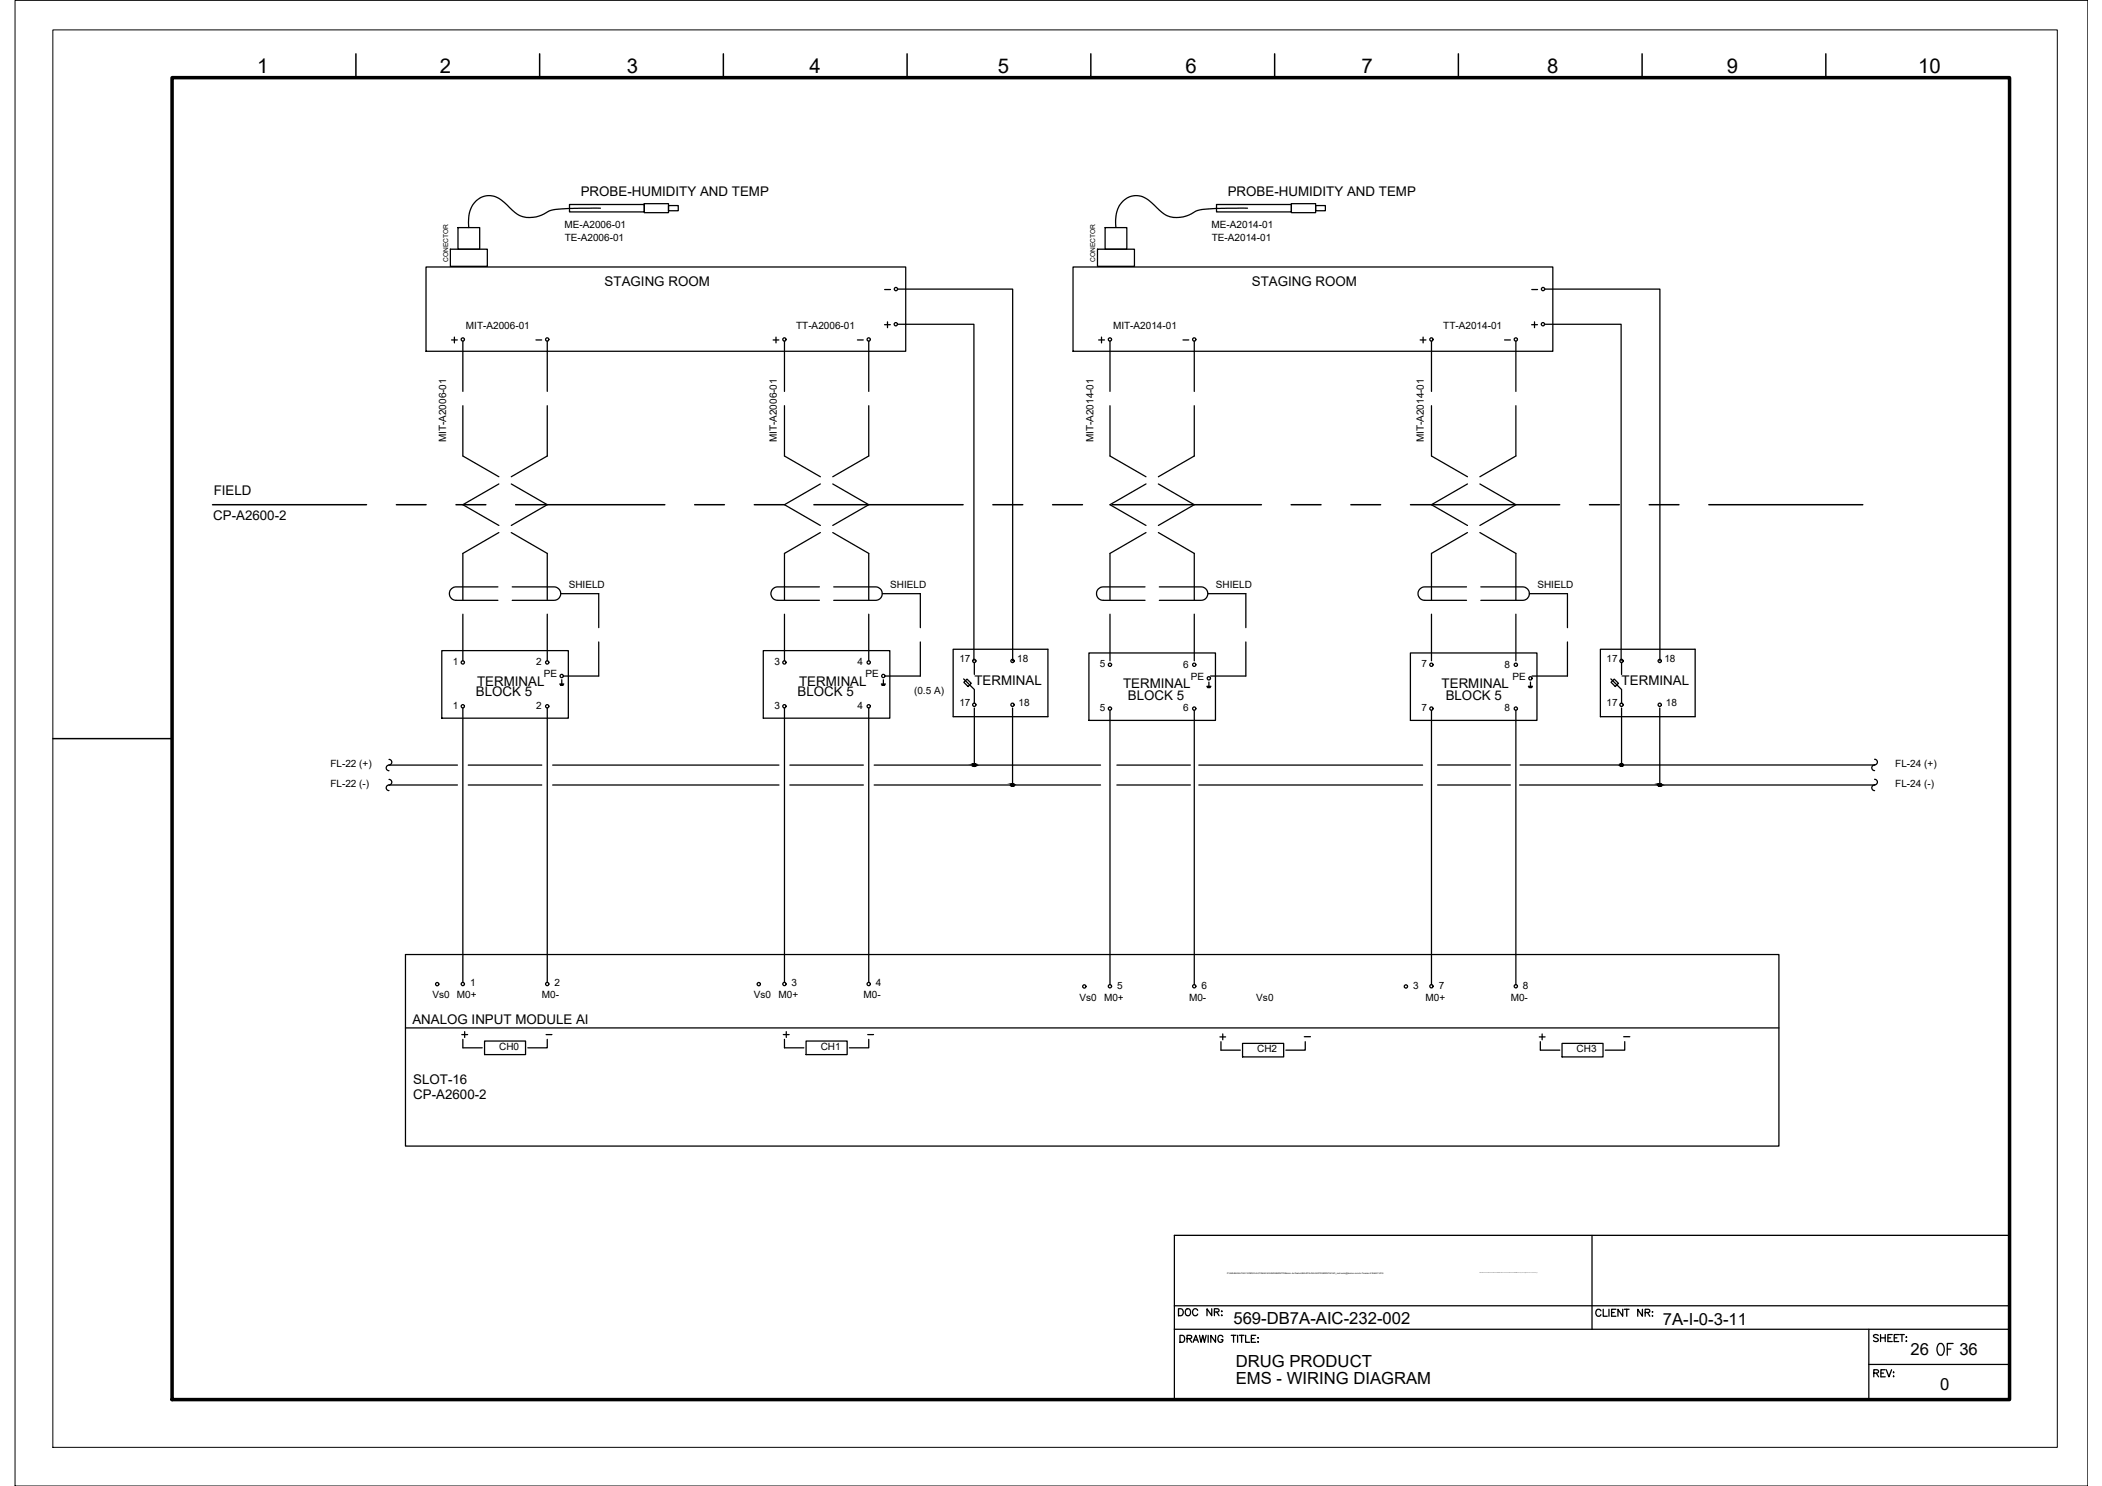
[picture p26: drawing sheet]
<svg xmlns="http://www.w3.org/2000/svg" width="420mm" height="297mm" viewBox="0 0 420 297" stroke-linecap="round" stroke-linejoin="round" font-family="sans-serif">
<defs><g id="words">
<text font-size="5.3" x="386.3" y="272">OF</text>
<g font-size="4.4">
<text x="89.3" y="69.8">+</text>
<text x="373.6" y="276.6">REV:</text>
</g>
<g font-size="4.1">
<text x="51.4" y="14.5">1</text>
<text x="87.9" y="14.5">2</text>
<text x="125.3" y="14.5">3</text>
<text x="161.8" y="14.5">4</text>
<text x="199.5" y="14.5">5</text>
<text x="237" y="14.5">6</text>
<text x="272.2" y="14.5">7</text>
<text x="309.3" y="14.5">8</text>
<text x="345.2" y="14.5">9</text>
<text x="383.4" y="14.5">10</text>
</g>
<g font-size="4">
<text x="176" y="66.7">+</text>
<text x="305.2" y="66.7">+</text>
<text x="155.6" y="208.5">+</text>
</g>
<g font-size="3.3">
<text x="246.5" y="264.7">569-DB7A-AIC-232-002</text>
<text x="332.4" y="264.8">7A-I-0-3-11</text>
<text x="247" y="273.2">DRUG PRODUCT</text>
<text x="381.9" y="270.8">26</text>
<text x="391.6" y="270.8">36</text>
<text x="247" y="276.6">EMS - WIRING DIAGRAM</text>
<text x="387.8" y="277.9">0</text>
</g>
<g font-size="2.7">
<text x="116.1" y="39.3">PROBE-HUMIDITY AND TEMP</text>
<text x="245.4" y="39.3">PROBE-HUMIDITY AND TEMP</text>
<text x="120.9" y="57.1">STAGING ROOM</text>
<text x="250.2" y="57.1">STAGING ROOM</text>
<text x="42.7" y="99">FIELD</text>
<text x="42.6" y="103.9">CP-A2600-2</text>
<text x="95.4" y="137.1">TERMINAL</text>
<text x="159.7" y="137.1">TERMINAL</text>
<text x="194.8" y="137">TERMINAL</text>
<text x="224.5" y="137.5">TERMINAL</text>
<text x="288.2" y="137.5">TERMINAL</text>
<text x="324.1" y="137">TERMINAL</text>
<text x="95.1" y="139.1">BLOCK 5</text>
<text x="159.4" y="139.1">BLOCK 5</text>
<text x="225.4" y="139.9">BLOCK 5</text>
<text x="289" y="139.8">BLOCK 5</text>
<text x="82.4" y="204.6">ANALOG INPUT MODULE AI</text>
<text x="82.6" y="219.6">CP-A2600-2</text>
<text x="82.6" y="216.7">SLOT-16</text>
</g>
<g font-size="2.6">
<text x="176" y="59.3">-</text>
<text x="305.2" y="59.3">-</text>
<text x="106.2" y="69.1">-</text>
<text x="170.4" y="69.1">-</text>
<text x="235.7" y="69.1">-</text>
<text x="299.9" y="69.1">-</text>
<text x="108.3" y="208.1">-</text>
<text x="172.5" y="208.1">-</text>
<text x="260" y="208.5">-</text>
<text x="323.5" y="208.5">-</text>
</g>
<g font-size="2">
<text x="112.8" y="45.5">ME-A2006-01</text>
<text x="242.2" y="45.5">ME-A2014-01</text>
<text x="112.9" y="48.2">TE-A2006-01</text>
<text x="242.2" y="48.2">TE-A2014-01</text>
<text x="93.1" y="65.8">MIT-A2006-01</text>
<text x="159.1" y="65.8">TT-A2006-01</text>
<text x="222.5" y="65.8">MIT-A2014-01</text>
<text x="288.5" y="65.8">TT-A2014-01</text>
<text x="89.2" y="88.4" transform="rotate(-90 89.2 88.4)">MIT-A2006-01</text>
<text x="155.3" y="88.4" transform="rotate(-90 155.3 88.4)">MIT-A2006-01</text>
<text x="218.5" y="88.4" transform="rotate(-90 218.5 88.4)">MIT-A2014-01</text>
<text x="284.6" y="88.4" transform="rotate(-90 284.6 88.4)">MIT-A2014-01</text>
<text x="113.7" y="117.4">SHIELD</text>
<text x="177.9" y="117.4">SHIELD</text>
<text x="243" y="117.4">SHIELD</text>
<text x="307.3" y="117.4">SHIELD</text>
<text x="90.5" y="132.9">1</text>
<text x="107.1" y="133">2</text>
<text x="108.7" y="135.4">PE</text>
<text x="154.8" y="132.9">3</text>
<text x="171.4" y="133">4</text>
<text x="173" y="135.4">PE</text>
<text x="191.8" y="132.4">17</text>
<text x="203.3" y="132.4">18</text>
<text x="219.9" y="133.4">5</text>
<text x="236.5" y="133.4">6</text>
<text x="238.1" y="135.9">PE</text>
<text x="284.1" y="133.4">7</text>
<text x="300.8" y="133.4">8</text>
<text x="302.3" y="135.9">PE</text>
<text x="321.1" y="132.4">17</text>
<text x="332.7" y="132.4">18</text>
<text x="90.5" y="141.6">1</text>
<text x="107.1" y="141.7">2</text>
<text x="154.8" y="141.6">3</text>
<text x="171.4" y="141.7">4</text>
<text x="182.7" y="138.7">(0.5 A)</text>
<text x="191.8" y="141.2">17</text>
<text x="203.6" y="141.2">18</text>
<text x="219.9" y="142.1">5</text>
<text x="236.5" y="142.1">6</text>
<text x="284.1" y="142.1">7</text>
<text x="300.8" y="142.1">8</text>
<text x="321.1" y="141.2">17</text>
<text x="333" y="141.2">18</text>
<text x="66" y="153.4">FL-22 (+)</text>
<text x="378.8" y="153.4">FL-24 (+)</text>
<text x="66" y="157.4">FL-22 (-)</text>
<text x="378.8" y="157.4">FL-24 (-)</text>
<text x="94" y="197.1">1</text>
<text x="110.8" y="197.1">2</text>
<text x="158.2" y="197.1">3</text>
<text x="175.1" y="197.1">4</text>
<text x="223.3" y="197.6">5</text>
<text x="240.2" y="197.6">6</text>
<text x="282.4" y="197.6">3</text>
<text x="287.6" y="197.6">7</text>
<text x="304.4" y="197.6">8</text>
<text x="86.4" y="199.6">Vs0</text>
<text x="91.3" y="199.6">M0+</text>
<text x="108.3" y="199.6">M0-</text>
<text x="150.7" y="199.6">Vs0</text>
<text x="155.6" y="199.6">M0+</text>
<text x="172.6" y="199.6">M0-</text>
<text x="215.8" y="200.1">Vs0</text>
<text x="220.7" y="200">M0+</text>
<text x="237.7" y="200">M0-</text>
<text x="251.1" y="200.1">Vs0</text>
<text x="285" y="200">M0+</text>
<text x="302" y="200">M0-</text>
<text x="99.8" y="209.9">CH0</text>
<text x="164" y="209.9">CH1</text>
<text x="251.3" y="210.3">CH2</text>
<text x="315.2" y="210.3">CH3</text>
</g>
<g font-size="1.3">
<text x="89.6" y="52.4" transform="rotate(-90 89.6 52.4)">CONECTOR</text>
<text x="218.9" y="52.4" transform="rotate(-90 218.9 52.4)">CONECTOR</text>
</g>
<text font-size=".4" x="245.3" y="254.7">P:\569-BAXALTA\01.ENG\03.AUTOMACAO\ANDAMENTO\Banco de Dados\569-B7A-INS-INSTRUMENTACAO_moliveira@tessler-com-br-Tessler-5164457.JPG</text>
</g></defs>
<!-- layer: I_DATA -->
<g fill="none" stroke="#000" stroke-width=".25">
<path d="M85.2 53.4h95.8v16.8h-95.8zM214.5 53.4h95.9v16.8h-95.9zM154.5 68h1.2M155.1 67.4v1.1M219.6 68h1.2M220.2 67.4v1.1M283.9 68h1.1M284.5 67.4v1.1M88.3 130.1h25.3v13.5h-25.3zM111.9 136.7h.8M112 136.8h.6M112 137h.5"/>
<path d="M112.3 135.9v.8M152.6 130.1h25.3v13.5h-25.3zM176.2 136.7h.8M176.2 136.8h.7M176.3 137h.5M176.6 135.9v.8M190.5 129.8h19v13.5h-19zM217.7 130.5h25.3v13.5h-25.3zM241.2 137.2h.8M241.3 137.3h.7M241.4 137.4h.5M241.6 136.3v.9"/>
<path d="M281.9 130.5h25.3v13.5h-25.3zM305.5 137.2h.8M305.6 137.3h.6M305.6 137.4h.6M305.9 136.3v.9M319.9 129.8h18.9v13.5h-18.9zM92.3 206.8h1.2M92.5 207.8v1.7h3.9M92.9 206.2v1.2M96.9 208.1h8.2v2.7h-8.2zM109.4 207.8v1.7h-3.9M156.8 209.5h3.9"/>
<path d="M161.1 208.1h8.2v2.7h-8.2zM173.7 207.8v1.7h-3.9M243.8 207.3h1.2M244.1 208.2v1.7h3.8M244.4 206.7v1.1M248.4 208.6h8.2v2.7h-8.2zM260.9 208.2v1.7h-3.9M307.7 207.3h1.1M307.9 208.2v1.7h3.9M308.3 206.7v1.1M312.2 208.6h8.2v2.7h-8.2zM324.8 208.2v1.7h-3.9"/>
<circle cx="156.8" cy="67.9" r=".33"/>
<circle cx="221.9" cy="67.9" r=".33"/>
<circle cx="286.1" cy="67.9" r=".33"/>
<circle cx="92.5" cy="132.4" r=".33"/>
<circle cx="109.4" cy="132.4" r=".33"/>
<circle cx="112.3" cy="135.1" r=".33"/>
<circle cx="156.8" cy="132.4" r=".33"/>
<circle cx="173.6" cy="132.4" r=".33"/>
<circle cx="176.6" cy="135.1" r=".33"/>
<circle cx="194.7" cy="132.1" r=".33"/>
<circle cx="202.4" cy="132.1" r=".33"/>
<circle cx="221.9" cy="132.9" r=".33"/>
<circle cx="238.7" cy="132.9" r=".33"/>
<circle cx="241.6" cy="135.6" r=".33"/>
<circle cx="286.1" cy="132.9" r=".33"/>
<circle cx="303" cy="132.9" r=".33"/>
<circle cx="305.9" cy="135.6" r=".33"/>
<circle cx="324.1" cy="132.1" r=".33"/>
<circle cx="331.8" cy="132.1" r=".33"/>
<circle cx="92.5" cy="141.2" r=".33"/>
<circle cx="109.4" cy="141.2" r=".33"/>
<circle cx="156.8" cy="141.2" r=".33"/>
<circle cx="173.6" cy="141.2" r=".33"/>
<circle cx="194.7" cy="140.9" r=".33"/>
<circle cx="202.4" cy="140.9" r=".33"/>
<circle cx="221.9" cy="141.6" r=".33"/>
<circle cx="238.7" cy="141.6" r=".33"/>
<circle cx="286.1" cy="141.6" r=".33"/>
<circle cx="303" cy="141.6" r=".33"/>
<circle cx="324.1" cy="140.9" r=".33"/>
<circle cx="331.8" cy="140.9" r=".33"/>
<circle cx="87.4" cy="196.7" r=".33"/>
<circle cx="92.5" cy="196.7" r=".33"/>
<circle cx="109.4" cy="196.7" r=".33"/>
<circle cx="151.7" cy="196.7" r=".33"/>
<circle cx="156.8" cy="196.7" r=".33"/>
<circle cx="173.6" cy="196.7" r=".33"/>
<circle cx="216.7" cy="197.2" r=".33"/>
<circle cx="221.9" cy="197.1" r=".33"/>
<circle cx="238.7" cy="197.1" r=".33"/>
<circle cx="281" cy="197.2" r=".33"/>
<circle cx="286.1" cy="197.1" r=".33"/>
<circle cx="303" cy="197.1" r=".33"/>
</g>
<!-- layer: I_TABS -->
<g fill="none" stroke="#000" stroke-width=".25">
<path d="M92.5 68.2v10M109.4 68.2v10M156.8 68.2v10M173.7 68.2v10M221.9 68.2v10M238.7 68.2v10M286.1 68.2v10M303 68.2v10M92.5 81.1v10.1l7.2 4.1M99.7 96.7l-7.2 4.2 7.2 4.1M102.2 96.7l7.2 4.2-7.2 4.1M109.4 81.1v10.1l-7.2 4.1"/>
<path d="M156.8 81.1v10.1l7.2 4.1M164 96.7l-7.2 4.2 7.2 4.1M166.5 96.7l7.2 4.2-7.2 4.1M173.7 81.1v10.1l-7.2 4.1M221.9 81.1v10.1l7.2 4.1M229.1 96.7l-7.2 4.2 7.2 4.1M231.5 96.7l7.2 4.2-7.2 4.1M238.7 81.1v10.1l-7.2 4.1M286.1 81.1v10.1l7.2 4.1M293.3 96.7l-7.2 4.2 7.2 4.1M295.8 96.7l7.2 4.2-7.2 4.1M303 81.1v10.1l-7.2 4.1"/>
<path d="M99.5 117.3h-8.3a1.34 1.34 0 0 0-1.4 1.4 1.34 1.34 0 0 0 1.4 1.3h8.3M99.7 106.5l-7.2 4.1v9.3M102.2 106.5l7.2 4.1v9.3M102.4 117.3h8.3a1.34 1.34 0 0 1 1.4 1.4 1.34 1.34 0 0 1-1.4 1.3h-8.3M112.1 118.7h7.6v6.8M163.8 117.3h-8.4a1.34 1.34 0 0 0-1.3 1.4 1.34 1.34 0 0 0 1.3 1.3h8.4M164 106.5l-7.2 4.1v9.3M166.5 106.5l7.2 4.1v9.3M166.6 117.3h8.4a1.34 1.34 0 0 1 1.3 1.4 1.34 1.34 0 0 1-1.3 1.3h-8.4M176.4 118.7h7.6v6.8M228.9 117.3h-8.4a1.34 1.34 0 0 0-1.3 1.4 1.34 1.34 0 0 0 1.3 1.3h8.4M229.1 106.5l-7.2 4.1v9.3"/>
<path d="M231.5 106.5l7.2 4.1v9.3M231.7 117.3h8.4a1.34 1.34 0 0 1 1.3 1.4 1.34 1.34 0 0 1-1.3 1.3h-8.4M241.4 118.7h7.6v6.8M293.1 117.3h-8.3a1.34 1.34 0 0 0-1.4 1.4 1.34 1.34 0 0 0 1.4 1.3h8.3M293.3 106.5l-7.2 4.1v9.3M295.8 106.5l7.2 4.1v9.3M296 117.3h8.4a1.34 1.34 0 0 1 1.3 1.4 1.34 1.34 0 0 1-1.3 1.3h-8.4M305.7 118.7h7.6v6.8M92.5 122.8v9.3M109.4 122.8v9.3M119.7 128.3v6.8h-7.1M156.8 122.8v9.3"/>
<path d="M173.7 122.8v9.3M184 128.3v6.8h-7.1M221.9 122.8v9.3M238.7 122.8v9.3M249 128.3v6.8h-7M286.1 122.8v9.3M303 122.8v9.3M313.3 128.3v6.8h-7.1M77.8 151.8a.56 .56 0 0 1 .5 .6 .56 .56 0 0 1-.5 .5 .57 .57 0 0 0-.6 .6 .57 .57 0 0 0 .6 .6M77.8 155.8a.56 .56 0 0 1 .5 .6 .56 .56 0 0 1-.5 .5 .56 .56 0 0 0-.6 .6 .56 .56 0 0 0 .6 .5M92.5 141.5v54.9M109.4 141.5v54.9"/>
<path d="M156.8 141.5v54.9M173.7 141.5v54.9M221.9 142v54.8M238.7 142v54.8M286.1 142v54.8M303 142v54.8M374.7 151.8a.56 .56 0 0 1 .6 .5 .56 .56 0 0 1-.6 .6 .57 .57 0 0 0-.6 .6 .57 .57 0 0 0 .6 .5M374.7 155.8a.56 .56 0 0 1 .6 .5 .56 .56 0 0 1-.6 .6 .57 .57 0 0 0-.6 .6 .57 .57 0 0 0 .6 .5"/>
</g>
<!-- layer: EI-CTRL -->
<path d="M192.6 135.7l2.2 2.1v2.8M192.7 136.4l.6-.7 .8 .9-.6 .6zM194.8 132.5v2.3M322 135.7l2.1 2.1v2.8M322 136.4l.7-.7 .8 .9-.6 .6zM324.1 132.5v2.3" fill="none" stroke="#000" stroke-width=".25"/>
<!-- layer: G-TTLB-TTLB -->
<path d="M34.4 15.5h367.3v264.3h-367.3z" fill="none" stroke="#000" stroke-width=".7"/>
<!-- layer: G-TTLB-OTLN -->
<path d="M10.6 6h400.6v283.3h-400.6z" fill="none" stroke="#000" stroke-width=".2"/>
<!-- layer: G-TTLB-INDX -->
<path d="M71.1 10.8v4.7M107.9 10.8v4.7M144.6 10.8v4.7M181.3 10.8v4.7M218 10.8v4.7M254.8 10.8v4.7M291.5 10.8v4.7M328.2 10.8v4.7M365 10.8v4.7M10.6 147.6h23.8" fill="none" stroke="#000" stroke-width=".3"/>
<!-- layer: LGSP IA4$0$LG_PLOT -->
<path d="M318.2 246.9v18.8M234.7 279.8h167M234.7 261h167M234.7 265.7h167M373.5 272.7h28.2M373.5 265.7v14.1" fill="none" stroke="#000" stroke-width=".25"/>
<!-- layer: LG_PLOT -->
<g fill="none" stroke="#000" stroke-width=".25">
<path d="M401.7 246.9h-167v32.9M235.6 261.6h.4a.73 .73 0 0 1 .5 .7 .73 .73 0 0 1-.5 .7h-.4zM235.9 266.9h.4a.75 .75 0 0 1 .5 .7 .75 .75 0 0 1-.5 .7h-.4zM237 261.8l.2-.1a.66 .66 0 0 1 .8 .6 .66 .66 0 0 1-.8 .6l-.3-.4zM237.3 267.6l.8-.1 .1-.2-.1-.3-.8-.1v1.4M237.7 267.6l.5 .7M238.5 268.3l.5-1.4 .5 1.4M238.7 267.9h.7M239.4 261.9a.52 .52 0 0 0-.6-.3 .52 .52 0 0 0-.4 .5v.4a.52 .52 0 0 0 .4 .5 .52 .52 0 0 0 .6-.3M239.8 266.9l.3 1.4 .3-1.4 .3 1.4 .4-1.4M241.5 266.9v1.4M242.2 261.6v1.4l-.9-1.4v1.4"/>
<path d="M242.7 262.3l.8-.1 .2-.2-.1-.3-.9-.1v1.4M243 266.9v1.4l-1-1.4v1.4M243.2 262.3l.5 .7M244.1 262.1h.2zM244.1 262.9h.2zM244.4 267.3a.51 .51 0 0 0-.5-.4 .51 .51 0 0 0-.5 .5v.4a.5 .5 0 0 0 .5 .5 .5 .5 0 0 0 .5-.5h-.3M246.1 266.9h1M246.6 266.9v1.4M247.4 266.9v1.4M247.7 266.9h1M248.2 266.9v1.4M249 266.9v1.4h.8"/>
<path d="M250.1 267.6h.6M251 266.9h-.9v1.4h.9M251.4 267.4h.1zM251.4 268.3h.1zM320 262a.53 .53 0 0 0-.6-.3 .53 .53 0 0 0-.4 .5v.4a.52 .52 0 0 0 .4 .5 .52 .52 0 0 0 .6-.3M320.5 261.7v1.4h.8M321.6 261.7v1.4M322.1 262.4h.6M323 261.7h-.9v1.4h.9M324.4 261.7v1.4l-1-1.4v1.4M324.7 261.7h.9M325.2 261.7v1.4"/>
<path d="M328.3 261.7v1.4l-.9-1.4v1.4M328.8 262.4l.8-.1 .2-.2-.1-.3-.9-.1v1.4M329.3 262.4l.5 .7M330.2 262.2h.2zM330.2 263h.2zM375.4 267l-.3-.2-.6 .2v.2l.9 .6v.2l-.3 .2-.6-.2M375.9 266.8v1.4M375.9 267.4h.9M376.8 266.8v1.4M377.4 267.4h.5M378.2 266.8h-.8v1.4h.8M378.6 267.4h.6"/>
<path d="M379.5 266.8h-.9v1.4h.9M379.7 266.8h.9M380.2 266.8v1.4M381 267.3h.1zM381 268.1h.1z"/>
</g>
<!-- layer: 0 -->
<g fill="none" stroke="#000" stroke-width=".25">
<path d="M90 49.8h7.4v3.4h-7.4zM91.5 45.5h4.4v4.3h-4.4zM113.8 40.9h15v1.5h-15zM120 41.6h-4.6a18.5 18.5 0 0 0-5.8 .7 5.4 5.4 0 0 1-7.7-.8 5.5 5.5 0 0 0-4.3-2.4 4.7 4.7 0 0 0-4 5.4l.1 1M128.8 40.7h4.8v1.8h-4.8zM133.6 41.1h2v1h-2zM179.4 57.8h23v74.3M219.4 49.8h7.4v3.4h-7.4zM220.9 45.5h4.3v4.3h-4.3zM243.2 40.9h14.9v1.5h-14.9zM249.4 41.6h-4.6a18.6 18.6 0 0 0-5.9 .7 5.4 5.4 0 0 1-7.7-.8 5.6 5.6 0 0 0-4.3-2.4 4.7 4.7 0 0 0-3.9 5.4l.1 1M258.1 40.7h4.9v1.8h-4.9z"/>
<path d="M263 41.1h1.9v1h-1.9zM308.8 57.8h23v74.3M179.4 64.8h15.3v67.3M308.8 64.8h15.2v67.3M77.8 152.9h13.6M77.8 156.9h13.6M93.6 152.9h14.7M93.6 156.9h14.7M110.5 152.9h45.2M110.5 156.9h45.2M157.9 152.9h14.7M157.9 156.9h14.7"/>
<path d="M174.7 152.9h45.3M174.7 156.9h45.3M194.8 141.5v11.7M202.4 141.5v15.7M223.2 152.9h14.7M223.2 156.9h14.7M239.6 152.9h44.8M239.6 156.9h44.8M287.4 152.9h14.5M287.4 156.9h14.5M303.7 156.9h71M303.8 152.9h70.9"/>
<path d="M324.1 141.5v11.7M331.8 141.5v15.7M81 190.8h274.6v38.3h-274.6zM81 205.5h274.6"/>
<circle cx="194.7" cy="152.9" r=".29"/>
<circle cx="202.4" cy="156.9" r=".29"/>
<circle cx="324.1" cy="152.9" r=".29"/>
<circle cx="331.8" cy="156.9" r=".29"/>
</g>
<g fill="#000" stroke="#000" stroke-width=".2">
<path d="M194.6 152.7h.2zM202.3 156.7h.1zM324 152.6h.1zM331.7 156.6h.1z"/>
<path d="M194.5 152.9h.3zM194.5 152.9h.3z"/>
<path d="M194.5 152.8h.3zM194.5 152.8h.3z"/>
<path d="M194.6 152.7h.2zM194.6 152.7h.2z"/>
<path d="M194.6 152.7h.2zM194.6 152.7h.2z"/>
<path d="M194.6 152.7h.2zM194.6 152.7h.2z"/>
<path d="M194.6 152.7h.2zM194.6 152.7h.2z"/>
<path d="M194.6 152.7h.2zM194.6 152.7h.2z"/>
<path d="M194.5 152.7h.3zM194.5 152.7h.3z"/>
<path d="M194.5 152.7l.3 .1zM194.5 152.7l.3 .1z"/>
<path d="M194.5 152.8h.3zM194.5 152.8h.3z"/>
<path d="M194.5 152.8h.3zM194.5 152.8h.3z"/>
<path d="M194.8 152.8h.2zM194.8 152.8h.2z"/>
<path d="M194.5 152.8l.3 .1zM194.5 152.8l.3 .1z"/>
<path d="M194.8 152.9h.2zM194.8 152.9h.2z"/>
<path d="M194.5 152.9h.3zM194.5 152.9h.3z"/>
<path d="M194.7 153.2h.1zM194.7 153.2h.1z"/>
<path d="M194.8 152.7h.1zM194.8 152.7h.1z"/>
<path d="M194.8 152.7h.1zM194.8 152.7h.1z"/>
<path d="M194.6 153.2h.3zM194.6 153.2h.2z"/>
<path d="M194.8 152.7h.1zM194.8 152.7h.1z"/>
<path d="M194.8 152.7h.1zM194.8 152.7h.1z"/>
<path d="M194.8 152.7h.1zM194.8 152.7h.1z"/>
<path d="M194.6 153.2h.3zM194.6 153.2h.3z"/>
<path d="M194.8 152.7h.2zM194.8 152.7h.2z"/>
<path d="M194.8 152.7l.2 .1zM194.8 152.7l.2 .1z"/>
<path d="M194.5 153.1h.5zM194.5 153.1l.4 .1z"/>
<path d="M194.8 152.8h.2zM194.8 152.8h.2z"/>
<path d="M194.8 152.8h.2zM194.8 152.8h.2z"/>
<path d="M194.5 153.1h.5zM194.5 153.1h.5z"/>
<path d="M194.8 152.8l.2 .1zM194.8 152.8l.2 .1z"/>
<path d="M194.5 153h.5zM194.5 153l.5 .1z"/>
<path d="M194.8 152.9h.2zM194.8 152.9h.2z"/>
<path d="M194.5 152.9l.5 .1zM194.5 152.9l.5 .1z"/>
<path d="M194.5 153h.5zM194.5 153h.5z"/>
<path d="M202.3 156.7h.1zM202.2 156.7h.2z"/>
<path d="M202.2 156.7h.2zM202.2 156.7h.2z"/>
<path d="M202.2 156.7h.2zM202.2 156.7h.2z"/>
<path d="M202.2 156.7l.2 .1zM202.2 156.7l.2 .1z"/>
<path d="M202.1 156.8h.3zM202.1 156.8h.3z"/>
<path d="M202.1 156.8l.3 .1zM202.1 156.8l.3 .1z"/>
<path d="M202.1 156.9h.3zM202.1 156.9h.3z"/>
<path d="M202.4 156.6l.1 .1zM202.4 156.6l.1 .1z"/>
<path d="M202.3 157.2h.2zM202.3 157.2h.1z"/>
<path d="M202.4 156.7h.1zM202.4 156.7h.1z"/>
<path d="M202.3 157.2h.2zM202.3 157.2h.2z"/>
<path d="M202.4 156.7h.2zM202.4 156.7h.2z"/>
<path d="M202.2 157.1h.4zM202.2 157.1l.3 .1z"/>
<path d="M202.4 156.7h.2zM202.4 156.7h.2z"/>
<path d="M202.4 156.7l.2 .1zM202.4 156.7l.2 .1z"/>
<path d="M202.2 157.1h.4zM202.2 157.1h.4z"/>
<path d="M202.4 156.8h.3zM202.4 156.8h.3z"/>
<path d="M202.1 157.1h.5zM202.1 157.1h.5z"/>
<path d="M202.4 156.8l.3 .1zM202.4 156.8l.3 .1z"/>
<path d="M202.4 156.9h.3zM202.4 156.9h.3z"/>
<path d="M202.1 157h.6zM202.1 157h.6z"/>
<path d="M202.1 157h.6zM202.1 157l.5 .1z"/>
<path d="M202.1 156.9h.6zM202.1 156.9l.6 .1z"/>
<path d="M323.8 152.9h.3zM323.8 152.9h.3z"/>
<path d="M323.9 152.8h.2zM323.9 152.8h.2z"/>
<path d="M324 152.6l.1 .1zM324 152.6l.1 .1z"/>
<path d="M324 152.7h.1zM324 152.7h.1z"/>
<path d="M324 152.7h.1zM324 152.7h.1z"/>
<path d="M324 152.7h.1zM324 152.7h.1z"/>
<path d="M323.9 152.7h.2zM323.9 152.7h.2z"/>
<path d="M323.9 152.7h.2zM323.9 152.7h.2z"/>
<path d="M323.9 152.7l.2 .1zM323.9 152.7l.2 .1z"/>
<path d="M324.1 152.8h.3zM324.1 152.8h.3z"/>
<path d="M323.9 152.8h.2zM323.9 152.8h.2z"/>
<path d="M323.9 152.8h.2zM323.9 152.8h.2z"/>
<path d="M323.9 152.8l.2 .1zM323.9 152.8l.2 .1z"/>
<path d="M324.1 152.9h.3zM324.1 152.9h.3z"/>
<path d="M323.8 152.9h.3zM323.8 152.9h.3z"/>
<path d="M324 153.2h.2zM324 153.2h.1z"/>
<path d="M324.1 152.6l.1 .1zM324.1 152.6l.1 .1z"/>
<path d="M324.1 152.7h.2zM324.1 152.7h.2z"/>
<path d="M324.1 152.7h.2zM324.1 152.7h.2z"/>
<path d="M324 153.2h.3zM324 153.2h.2z"/>
<path d="M324.1 152.7h.2zM324.1 152.7h.2z"/>
<path d="M324.1 152.7h.2zM324.1 152.7h.2z"/>
<path d="M323.9 153.1h.4zM323.9 153.1l.4 .1z"/>
<path d="M324.1 152.7h.2zM324.1 152.7h.2z"/>
<path d="M324.1 152.7l.3 .1zM324.1 152.7l.3 .1z"/>
<path d="M323.9 153.1h.4zM323.9 153.1h.4z"/>
<path d="M324.1 152.8h.3zM324.1 152.8h.3z"/>
<path d="M323.9 153.1h.5zM323.9 153.1h.4z"/>
<path d="M324.1 152.8h.3zM324.1 152.8h.3z"/>
<path d="M324.1 152.8l.3 .1zM324.1 152.8l.3 .1z"/>
<path d="M323.9 153h.5zM323.9 153l.5 .1z"/>
<path d="M324.1 152.9h.3zM324.1 152.9h.3z"/>
<path d="M323.8 152.9l.6 .1zM323.8 152.9l.6 .1z"/>
<path d="M323.8 153h.6zM323.8 153h.6z"/>
<path d="M331.7 156.6l.1 .1zM331.6 156.7h.2z"/>
<path d="M331.6 156.7h.2zM331.6 156.7h.2z"/>
<path d="M331.6 156.7h.2zM331.6 156.7h.2z"/>
<path d="M331.5 156.7l.3 .1zM331.5 156.7l.3 .1z"/>
<path d="M331.5 156.8h.3zM331.5 156.8h.3z"/>
<path d="M331.5 156.8l.3 .1zM331.5 156.8l.3 .1z"/>
<path d="M331.5 156.9h.3zM331.5 156.9h.3z"/>
<path d="M331.8 156.6h.1zM331.8 156.6h.1z"/>
<path d="M331.7 157.2h.2zM331.7 157.2h.1z"/>
<path d="M331.8 156.6l.1 .1zM331.8 156.6l.1 .1z"/>
<path d="M331.6 157.2h.3zM331.6 157.2h.3z"/>
<path d="M331.8 156.7h.2zM331.8 156.7h.2z"/>
<path d="M331.6 157.1h.3zM331.6 157.1l.3 .1z"/>
<path d="M331.8 156.7h.2zM331.8 156.7h.2z"/>
<path d="M331.8 156.7l.2 .1zM331.8 156.7l.2 .1z"/>
<path d="M331.6 157.1h.4zM331.6 157.1h.3z"/>
<path d="M331.8 156.8h.2zM331.8 156.8h.2z"/>
<path d="M331.5 157.1h.5zM331.5 157.1h.5z"/>
<path d="M331.8 156.8l.2 .1zM331.8 156.8l.2 .1z"/>
<path d="M331.8 156.9h.3zM331.8 156.9h.3z"/>
<path d="M331.5 157h.5zM331.5 157h.5z"/>
<path d="M331.5 157h.5zM331.5 157l.5 .1z"/>
<path d="M331.5 156.9h.6zM331.5 156.9l.5 .1z"/>
</g>
<!-- layer: I_LIMIT_LINE -->
<g fill="none" stroke="#000" stroke-width=".3">
<path d="M42.5 100.9h30.8M79.2 100.9h6M91.1 100.9h6M103.1 100.9h29.8M138.9 100.9h5.9M150.8 100.9h5.9M162.7 100.9h29.8M198.5 100.9h5.9M210.4 100.9h6M222.3 100.9h29.8M258.1 100.9h6M270 100.9h6"/>
<path d="M281.9 100.9h29.9M317.7 100.9h6M329.6 100.9h6M341.6 100.9h30.7"/>
</g>
<!-- layer: 0 -->
<path d="M3 .1h414.3v296.9h-414.3z" fill="none" stroke="#000" stroke-width=".2"/>
<use href="#words"/>
</svg>
